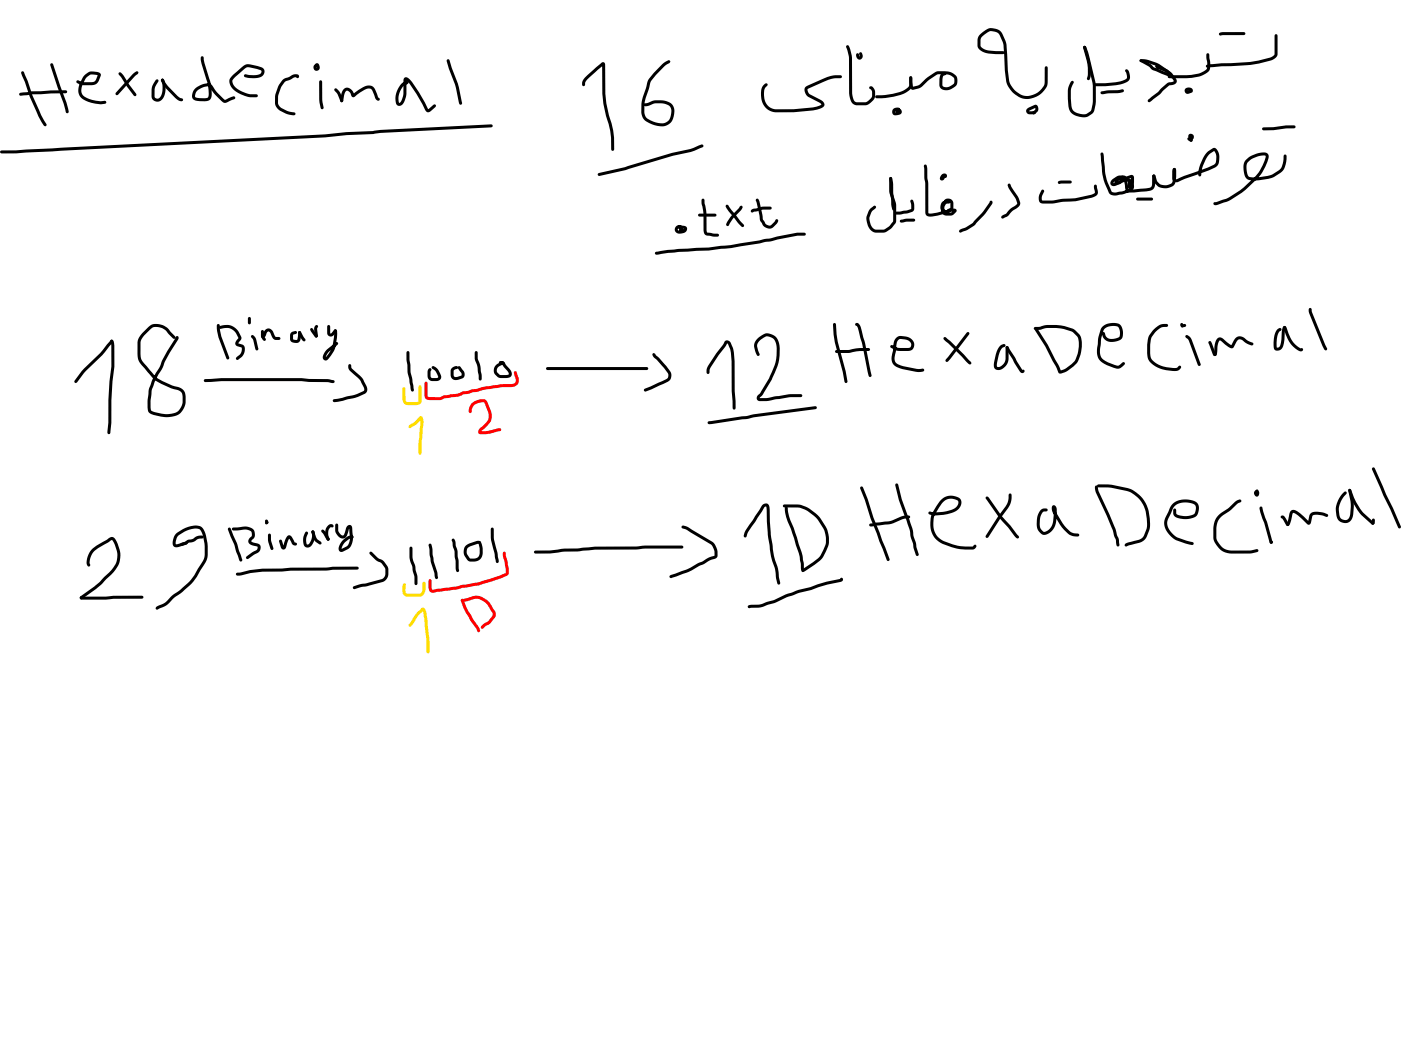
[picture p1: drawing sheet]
<svg xmlns="http://www.w3.org/2000/svg" width="339mm" height="254mm" viewBox="0 0 339 254" stroke-linecap="round" stroke-linejoin="round" font-family="sans-serif">
<g fill="#000">
<path d="M5.2 17.3l.3-.1 .3 .3 .9 2.1a41.5 41.5 0 0 0 4.6 10.6l-.4 .4-.4-.3a37.6 37.6 0 0 1-4.5-10.5l-.9-2.1zM12.2 15.4l.3-.1 .3 .2 3.3 9.3 .5 2.2-.3 .4-.4-.3-.5-2-3.3-9.3zM18.5 19.5l.4-.1 1.4 .5 2.3-.1 .5-.4 .6-1.3v.1l-1.5-.2-.6 .2-.9 .8-.7 1.5a2.25 2.25 0 0 0 1.6 3.4l.7 .3a5.6 5.6 0 0 0 3 .2l.3 .1v.5a6.9 6.9 0 0 1-6.2-1.6l-.2-.3a3.3 3.3 0 0 1 .1-2.9l.7-1.4a2.86 2.86 0 0 1 3.7-1.3l.6 .3 .1 .3-.5 1.4-.7 .8-1 .3-2.7-.1a1.14 1.14 0 0 1-1.1-.7zM28.7 17.6h.6l.6 .7 1.4 2.2 1.6 2.2v.5l-.3 .1-.3-.2-1.6-2.2-1.4-2.2a.96 .96 0 0 1-.6-1.1zM32 18l1.1-.8 .4 .4-5 5.3h-.5v-.5zM37.7 19.3l.3-.1 .3 .3-.9 1.8v2a.8 .8 0 0 0 .8 .6 .8 .8 0 0 0 .7-.7 4.8 4.8 0 0 0 .1-3.5v-.6h.5a4.5 4.5 0 0 1-.1 4.7 1.47 1.47 0 0 1-1.6 .8 1.47 1.47 0 0 1-1.2-1.3l.1-2.2zM39 19.1h.5l1.1 1.8 2.3 2.3 .8 .5a.53 .53 0 0 1 .5 .7l-.7 .1-.8-.5a16.2 16.2 0 0 1-3.5-4l-.3-.5zM48.6 13.7h.5l.3 1.6a24.7 24.7 0 0 1 1.7 6.4l.1 1a1.5 1.5 0 0 1-1.7 1.8l-1.9-.1a1.35 1.35 0 0 1-1.2-.8 1.35 1.35 0 0 1 .3-1.4l.1-.4a4.8 4.8 0 0 1 3.8-1.6l.9 .8a10.1 10.1 0 0 0 2.5 2.9l.5 .3 2-.9 .3 .1 .1 .3-.3 .3-2.1 .9-.4-.1-.6-.4a11.7 11.7 0 0 1-2.8-3.3l-.2-.2a4.5 4.5 0 0 0-2.6 .8 1.61 1.61 0 0 0-.7 1.8l1.1 .2 1.9-.1 .2-.4v-1.4a23.8 23.8 0 0 0-1.7-6.3l-.2-1.1zM56.4 18l2.4-2 .7-.4h1l2.7 .7a1.34 1.34 0 0 1 .7 1.5 1.34 1.34 0 0 1-1.4 1 5.8 5.8 0 0 1-3.5-.3l.1-.4 .3-.1a5.6 5.6 0 0 0 3.3 0 .56 .56 0 0 0 .5-.4 .56 .56 0 0 0-.2-.6l-2.6-.7h-.7l-3.4 2.9a1.63 1.63 0 0 0 .8 2.1 8 8 0 0 0 3.4 1.5l1.7 .1v.5l-.2 .1a7.5 7.5 0 0 1-5.9-2.2 2.05 2.05 0 0 1-.4-2.5zM68.3 19.3l2.2-1.1a1.28 1.28 0 0 1 1.8 .2l-.1 .4h-.5l-.1-.4 .1 .3h-.6l-2.3 1.2a6.6 6.6 0 0 0-1.5 3.1l-.1 2 .3 .6 .5 .5 1.4 .7 1.9 .5v.5l-.7 .1a6.8 6.8 0 0 1-3.1-1.3l-.7-.8-.3-.8a7.4 7.4 0 0 1 1.7-5.5zM76.3 15.4a.86 .86 0 0 1 .9 .3 .86 .86 0 0 1 0 1 .8 .8 0 0 1-1.3 .1 .8 .8 0 0 1 .4-1.3l.4 .4-.2 .5-.1-.5 .2 .1-.3-.1zM77.3 19.5l.2-.1 .4 .4v4.3l.3 2-.1 .2-.5 .1a3.1 3.1 0 0 1-.4-2.3z"/>
<path d="M108.1 14.4l.2-.1 .4 .3 .5 1.8a29.7 29.7 0 0 1 2.5 8.5l-.1 .3-.2 .2-.4-.3a29.4 29.4 0 0 0-2.5-8.5l-.5-1.9zM160.1 15.5l1.4-.9 .4 .1 .2 .2-.2 .3-.8 .4a16.6 16.6 0 0 0-3.6 3.9l-.7 2.2a9.6 9.6 0 0 0-.9 6.1l.3 .6a6 6 0 0 0 4.2 1.4l1.3-.7a3.6 3.6 0 0 0 .3-3.2l-.7-.6-1.1-.3h-1.9l-2.1 .7-.5-.1-.1-.2 .4-.4 2-.7h1.8a2.87 2.87 0 0 1 3.1 1.7 3.6 3.6 0 0 1-1.7 4.3 5.5 5.5 0 0 1-5.5-1.4l-.5-.9a11 11 0 0 1 1-7l.5-1.7a17.4 17.4 0 0 1 3.4-3.8zM184.7 20.4l.5-.3 .4 .4-.6 .8a4.4 4.4 0 0 0 .8 4.4l1.5 .7a40.2 40.2 0 0 0 10.7-.8l.6-.3-.6-.5-2.6-1.4a1.67 1.67 0 0 1-.4-2.5l.2-.2a20.9 20.9 0 0 1 6.3-2.5h1.7l.3 .4-.3 .3-1.6 .1a20.2 20.2 0 0 0-6.1 2.4 .82 .82 0 0 0 .2 1.4l2.9 1.5a.97 .97 0 0 1 .7 1 .97 .97 0 0 1-.7 .8l-1 .4a41.7 41.7 0 0 1-10.8 .6 4 4 0 0 1-2.8-4.6l.2-1.3zM207 13h.6l.1 .7 .1-1h.4l.3 .6a.84 .84 0 0 1-.8 1.1 .84 .84 0 0 1-.8-1.1zM211.7 23.2a14.9 14.9 0 0 0 7.5-1.9l.6-.5v-2l.4-.4 .3 .4-.1 2.3a4 4 0 0 1-2.8 1.9 12.4 12.4 0 0 1-5.9 .7zM219.9 18.5l.3-.1 .3 .4 .2 2.2 1.7-.6a14.1 14.1 0 0 1 3.8-3l.6-.2h1.6a3.2 3.2 0 0 1 2.9 1.5l.1 .8-.1 1-.4 .4-1 .7a1.77 1.77 0 0 1-2.8-1.1l.2-2.3 .4-.5 .7-.2 .4 .3-.9 .8v2.2a1.42 1.42 0 0 0 1.7 .1l1-.7a1.46 1.46 0 0 0-.2-1.6l-1.4-.6h-2.5a13.7 13.7 0 0 0-3.6 3l-.7 .3-1.2 .4a.75 .75 0 0 1-1.1-.8l-.1-1.2zM236.9 8.4a4.8 4.8 0 0 1 2.4-1.6h.2a3.5 3.5 0 0 1 2.3 .7l.5 .7 .8 1.7 .2 1.4a50.4 50.4 0 0 0 .7 8.6 4.7 4.7 0 0 0 4.7 3.3 4.3 4.3 0 0 0 3.8-3.3v-3.5l.4-.4 .4 .4v3.5a5 5 0 0 1-3.6 3.8 5 5 0 0 1-5-1.5l-.9-1.2-.5-.9a50.3 50.3 0 0 1-.7-9l-.2-.9-1-2.1-.6-.4-1.3-.2-.8 .4-1.4 1.1-.3 .6v1.4a2.11 2.11 0 0 0 2 1.2l3.5 .2 .3 .3-.3 .4a10.5 10.5 0 0 1-4.8-.5l-.9-.6-.5-.8v-1.9zM261.9 11.2l.3-.1 .3 .1 .6 1.5 1.7 7.2a17.5 17.5 0 0 1-.3 6.7l-.4 .9-1.1 .7a4.1 4.1 0 0 1-3.7-.6l-.6-.6-.3-.6a12.5 12.5 0 0 1-.3-4.7l.5-1.4 .3-.6 .3-.2 .4 .4-.7 2.1a10.4 10.4 0 0 0 .3 4.3l.4 .6a3.8 3.8 0 0 0 2.8 .7l1.2-.7 .2-.4a16.5 16.5 0 0 0 .3-6.4l-1.5-6.3-.8-2.4zM262 11.2h.4l.2 .3a15.4 15.4 0 0 1 1.1 6.7l-.4 1.1h-.5l-.1-.3 .3-1.1a15.5 15.5 0 0 0-1.2-6.3zM264.3 20.2l.3-.1a16.9 16.9 0 0 0 7.3-.8l.5-.6-.1-.9-.3-.7 .1-.3a.78 .78 0 0 1 .9 .8l.1 .5a1.43 1.43 0 0 1-.9 1.9 16.5 16.5 0 0 1-7.9 .8zM275.6 14.4l.9-.1 1.1 .2a12.3 12.3 0 0 1 5.4 2.9l1.3 1.6a1.07 1.07 0 0 1-.1 1.2 1.07 1.07 0 0 1-1.2 .4l-.5 .1-2.2 2.2-1.5 1.1a1.05 1.05 0 0 1-1.3 .6l-.1-.2 .2-.3 2.3-1.8 2.2-2.1 1.6-.6-1.1-1.6a11.7 11.7 0 0 0-5.2-2.8l-1.8-.3zM279.5 15.7l.4 .1 .1 .2-.1 .3h-.5l-.1-.3z"/>
<path d="M279.4 15.7l.5 .1 .3 .5-.1 .3a.57 .57 0 0 1-.7-.2 .57 .57 0 0 1 0-.7zM279.4 15.8l.5-.1 2.4 1.2 .7 .7v.5h-.5l-.7-.7-1.9-.8-.5-.4zM275.6 14.4h.7l1.8 1.1 .8 .8 4.1 1.7 .4 .3 .2 .3-.1 .2a.97 .97 0 0 1-1.1-.3l-2.9-1.2a3.4 3.4 0 0 1-1.9-1.3l-2-1.1zM282.4 18.3a34.4 34.4 0 0 0 7.3-.5l1.2-.5 .8-.7 .1-.9-.2-2.5 .4-.3 .3 .3 .1 1.1a3.1 3.1 0 0 1-.3 3l-.8 .6a8 8 0 0 1-4.5 1h-4.2l-.2-.1zM294.7 8l.9-.2h5.1l.4 .3-.4 .4-5.7 .1-.3-.1zM291.6 15.8l.7-.3 3-.2a33.8 33.8 0 0 0 12-1.5l.8-.6v-4.6l.4-.4 .3 .4v4.6l-.2 .6-.7 .5a30.3 30.3 0 0 1-12.6 1.7l-3.5 .4-.2-.1zM4.7 22.6l3-.5 4.6-.2 3.6-.1 .4 .4-.4 .4-8.2 .2-2.7 .4-.3-.1zM80.9 21.5h.5l.8 .8 .7 2v.3l-.3 .1-.3-.2-.7-1.7-.7-.8zM83.1 21.5a1.52 1.52 0 0 1 2.4 1l.1 .4-.3-.1a8 8 0 0 1 3.5-2.1l.9 .1 .7 .4 1 2.3 .4 .3-.1 .5-.3 .1-.5-.4-.9-2.1-.6-.5-1.3 .3-2.2 1.6a.55 .55 0 0 1-.6 .2 .55 .55 0 0 1-.4-.5l-.4-.7a.58 .58 0 0 0-.5-.4 .58 .58 0 0 0-.6 .5l-.4 2-.4 .3-.4-.3 .3-1.4zM97.8 18.8l.6-.1 .7 .6a34.2 34.2 0 0 1 4.4 7.1l1.3-1.1h.5v.6l-1.5 1.2a.78 .78 0 0 1-1.1-.6 30.3 30.3 0 0 0-4.3-6.9l-.3-.2 .2-.1-.1 3.6a4.4 4.4 0 0 1-.9 2.3 .97 .97 0 0 1-1.2 .3 .97 .97 0 0 1-.5-1.1 4.4 4.4 0 0 1 2.2-4.6l.6-.1 .3 .3-.2 .4-.5 .1a4.2 4.2 0 0 0-1.6 4.3h.3l.3-.3 .5-1.5v-3.6zM.1 36.5l78.5-4 5.1-.5 6.5-.3 1.7-.3 26.8-1.3 .4 .3-.3 .4-26.8 1.4-1.8 .2-6.4 .3-5.2 .5-74.7 3.9h-3.5l-.3-.1zM141.4 18.7l4-3.5a.53 .53 0 0 1 .6-.1 .53 .53 0 0 1 .3 .6v7a24.2 24.2 0 0 0 1.5 7.1 16.8 16.8 0 0 1 .6 6.6h-.6a21 21 0 0 0-1.3-8.3 39.9 39.9 0 0 1-1-12.5l.4 .1a21.8 21.8 0 0 0-4.4 4.1l-.2 1-.2 .1a1.04 1.04 0 0 1-.3-1.3z"/>
<path d="M144.5 42l.3-.1a132.9 132.9 0 0 0 17.7-4.9 21.4 21.4 0 0 0 7.1-2h.4l.1 .3-.3 .3a21.7 21.7 0 0 1-7.1 2.1 135.6 135.6 0 0 1-17.8 4.9l-.3-.1zM204.6 11l.3-.1 .3 .2 .7 2.3 .1 9.2 .5 1.8 .6 .3h2.1l.8-.4 .8-1.1v-1.1l-.2-.5-.4-.1a.47 .47 0 0 1 .3-.6 .47 .47 0 0 1 .6 .3l.4 .8v1.4l-.3 .8-1.1 .9-.8 .4h-2.2l-1-.4a3.3 3.3 0 0 1-.8-2.5l-.1-8.6-.7-2.6zM216 26.3l.9-.3a.4 .4 0 0 1 .6 .3 .4 .4 0 0 1-.4 .5h-.6l-.1 .4 .9-.2-.5 .2-.4-.4a1.01 1.01 0 0 1 1.2-.4l.3 .3a.7 .7 0 0 1-.5 1 1.22 1.22 0 0 1-1.6-.2l-.1-.6zM248.3 26.3l1.8-.9a.97 .97 0 0 1 .9 .6 .97 .97 0 0 1-.2 1l-.1 .1a.89 .89 0 0 1-1.1 .4l-.1-.2 .2-.3 .6-.5-.1-.5h.2l-1.6 .9 1.5 .1v.5l-1.5 .2-.5-.3a.76 .76 0 0 1 0-1.1zM266.1 22.2l1.4-.3 2.7-.1 1.1-.2 .4 .4-.3 .3-.7 .2-4.1 .3-.5-.1zM287.1 33.3h.5l.6 .4v.4l-.4 .2-.6-.4-.2-.3zM287.4 32.5a.72 .72 0 0 1 1.1 .2 .72 .72 0 0 1-.4 1.1l-.4-.4 .3-.4 .1 .4a.45 .45 0 0 1 .2 .6 .45 .45 0 0 1-.6 .2l-.4-.9zM286.6 21.4a1.02 1.02 0 0 1 1.1-.2 1.02 1.02 0 0 1 .6 1l-.3 .2-.3-.1-.1-.4-.5 .1 .5-.2 .4 .4a1.01 1.01 0 0 1-1.2 .4l-.4-.5zM287.7 32.9l.5-.1 .2 .6a.43 .43 0 0 1-.4 .3 .43 .43 0 0 1-.4-.5zM301.2 38.7a6.5 6.5 0 0 1 4.6-1.8 1 1 0 0 1 .8 1.4l-.2 .9a14.9 14.9 0 0 1-6.2 7.4l-3.3 2.1-2.8 .9a.44 .44 0 0 1-.6-.1 .44 .44 0 0 1 .2-.6l2.9-.9a23.4 23.4 0 0 0 7.9-6.7l.7-1.3 .8-2-.1-.3-.9-.1a5.5 5.5 0 0 0-3.3 1.6l-.4 1.2a2.6 2.6 0 0 0 .6 2.3l.4 .2a11.3 11.3 0 0 0 4.8-.5l2-1.2 .6-.5a6.4 6.4 0 0 0 .7-3.2h.5a4.2 4.2 0 0 1-1.4 4.3l-1.6 1.1-1.3 .4a11.1 11.1 0 0 1-4.6 .2l-.4-.1a3.9 3.9 0 0 1-.8-4.1zM305.2 30.9l5.6-.6h2l.4 .4-.4 .4h-1.9l-3 .4h-2.5l-.2-.1zM163.4 54.8a.85 .85 0 0 1 1.2-.3 .85 .85 0 0 1 .2 1.2l-.1-.4 .5 .1a.54 .54 0 0 1-.3 .7 .54 .54 0 0 1-.7-.3l.2-.7-.3 .1-.3 .4 .3 .2 1-.1 .3-.3-1.5-.2v-.5l1.4-.1a.88 .88 0 0 1 .8 .9 .88 .88 0 0 1-.8 .9l-.8 .1a1.06 1.06 0 0 1-1.2-.4 1.06 1.06 0 0 1 .1-1.3z"/>
<path d="M164.5 55.4l.3-.1 .6 .3-.1 .5-.2 .1-.5-.2-.2-.3zM169.7 48.1l.2-.1 .4 .4 .4 2.6 .2 5.2 2.6 .3 .3 .4-.1 .2-1.1 .2-1.7-.3-.7-.5-.1-.8v-3.9l-.5-2.7zM168.8 51.8l4.1-.1 .3 .3-.3 .4h-3.8l-.3-.1zM175.5 49.6l.3-.1 .3 .2 .6 1 3.1 3.6v.5l-.3 .1a8.3 8.3 0 0 1-2.4-2.7l-1.5-1.8-.2-.5zM178.8 49.9l.4-.2 .3 .4-.4 .8a11.2 11.2 0 0 0-2.7 3.2l-.3 .5h-.5l-.1-.3 .2-.5a11.8 11.8 0 0 1 2.8-3.4zM182.8 48.1h.4l.4 .6 .8 4.3 .2 .4a1.46 1.46 0 0 0 1.7 1.1l.9-.9a.6 .6 0 0 1 .8-.5l.1 .3-.2 .5-.9 1a1.9 1.9 0 0 1-2.9-1.1l-.4-.6-1-4.7zM181.6 50.8l.5-.3 .8-.1a6.1 6.1 0 0 1 3.3-.4l.4 .3-.4 .4a5.5 5.5 0 0 0-3.1 .4l-.9 .1a.51 .51 0 0 1-.7-.1zM158.4 61l1.4-.3a89.7 89.7 0 0 1 11.5-.8l5.3-.6 9.4-1.6a34.5 34.5 0 0 1 8.4-1.4l.3 .1v.5a26.7 26.7 0 0 0-8.1 1.4l-1.6 .2a114.2 114.2 0 0 1-21.3 2.5l-5 .6-.3-.1zM215 42.9l.3-.1 .4 .4a10.7 10.7 0 0 0 .9 6.1v4.3l-.9 1.4-1.9 1.3h-2.2l-.8-.4a3.8 3.8 0 0 1-1.4-3.1l.8-2.1 1-.9h.5a1 1 0 0 1-.8 1.2l-.7 1.8a3.8 3.8 0 0 0 .7 2.2l.8 .5h2l1.3-.8 .9-1.3a11.2 11.2 0 0 0-.9-6.6zM215 42.9h.6l.3 1.2v2.8l.5 3.7-.4 .3-.3-.2-.3-1.2-.2-4.9-.3-1.4zM216.4 51.3l2.7-.4 1.1-.3 .1-1-.3-1 .4-.3 .3 .2 .3 .8v1.3l-.4 .6-1.1 .4-2.1 .3-1-.1zM217.6 53.2l1.6-.3h1.7l.3 .4-.3 .3h-1.7l-1.3 .3-.3-.1z"/>
<path d="M227.6 42.3a.63 .63 0 0 1 1-.3 .63 .63 0 0 1-.1 1.1l-.2-.1-.1-.5 .1 .2-.4 .5-.3-.2 .3-.7h.5l.1 .3-.1 .5a.61 .61 0 0 1-1 .5 .61 .61 0 0 1 0-1.1zM223.4 39.9h.5l.3 .9v2.1l.2 1.5v7.2l2.1-.2 3.2-.9a1.18 1.18 0 0 1 1.6 .4l-.2 .4-.8 .7-1.5 .2a1.19 1.19 0 0 1-1.2-1.2v-1.1l.4-.9a1.25 1.25 0 0 1 1-.9 1.25 1.25 0 0 1 1.3 .5l.2 1.6a2.13 2.13 0 0 1-1.6 1.4 1.53 1.53 0 0 1-1.6-1.4 1.53 1.53 0 0 1 1.4-1.7h.7l.3 .4-.3 .3-1.1 .2-.3 .7a.72 .72 0 0 0 .8 .7l.9-.5v-1.2l-.3-.3h-.5l-.5 1-.1 1.2 .3 .4h1.2l.8-.6 .1 .4-1.1 .2a13.5 13.5 0 0 1-4.8 1l-.8-.2-.3-.7v-7.1l-.3-1.5zM232 55.6l1.5-.6 1.5-1 .4-.4a21 21 0 0 0 3.8-4.7l.1-.3a.47 .47 0 0 1 .6 .2 .47 .47 0 0 1-.1 .6 23 23 0 0 1-3.9 4.7l-.5 .5-1.5 1-1.5 .6h-.5l-.1-.3zM243.7 44.5l.2-.1 .4 .2a8 8 0 0 0 1.9 3.1l.4 1.3v.5a2.49 2.49 0 0 1-1.5 1.3l-1.5 1.5-1.1 .5h-.4a.81 .81 0 0 1 .9-1l.3-.2a7.6 7.6 0 0 1 2.5-2.2l.1-.3a6.3 6.3 0 0 0-1.5-2.7l-.7-1.1-.1-.5zM255.8 44l.6-.3h2.3l.4 .3-.4 .4-2.6 .1-.3-.1zM251.9 45.9l.4 .1 .1 .2-.6 1.6 .1 .7h.2a15.2 15.2 0 0 0 4.9-.4 19.3 19.3 0 0 0 7.1-1.1l.6-.4-.3-1.6 .4-.4 .4 .4 .1 1.9a1.83 1.83 0 0 1-1.3 .9 28.9 28.9 0 0 1-7.4 1.1 13.4 13.4 0 0 1-4.7 .3l-.6-.4-.2-.9 .2-.9zM269.7 43.3l1.4-.8 .5 .1 .1 .2-.2 .3-1.4 .9-.1-.1 .5-.1 1.3-.9 1.5-.5a.61 .61 0 0 1 .8 .6v1.3l-.2 .7a.61 .61 0 0 1-.6 .6 .61 .61 0 0 1-.6-.6v-1.2l.3-.4 .4 .4v1.3l-.4-.1 .4-.8v-1.3l.1 .1-1.4 .6-1.1 .8a1.05 1.05 0 0 1-1.6-.4zM266.1 37l.3-.1 .3 .3 .4 3.1a13.3 13.3 0 0 0 1.6 6.1l1.1 .2 1.7-.4 1.5-.5a.95 .95 0 0 0 0-1.7l-1.3 .1-1.6 .7a.94 .94 0 0 1-1.1 .3 .94 .94 0 0 1-.6-1l.4-.7 1.3-.8 1.5-.1a.98 .98 0 0 1 .9 1.3l.4 2.4-.3 .4a2.3 2.3 0 0 1-.7-2l-.3-1.4-1.2 .1-1.3 1h.3a6.4 6.4 0 0 1 3.4-1.1 1.72 1.72 0 0 1 1.3 1.4 1.72 1.72 0 0 1-.9 1.8l-2.4 .7a2.17 2.17 0 0 1-2.7-.5l-.3-.7a11.7 11.7 0 0 1-1.5-5.5l-.3-3.2zM272.8 43.5l.2-.1 .4 .4v1.6l-.4 .3-.3-.3zM274.7 47.9l3.7-.1 .3 .4-.3 .3h-3.4l-.3-.1zM272.2 46l.2-.1a18.7 18.7 0 0 0 5.7-.6l.4-.6 .1-2.2 .3-.3 .4 .4-.1 1.9a1.53 1.53 0 0 1-1.2 1.7l-5.6 .4-.2-.1zM278.7 42.3l.2-.1 .3 .2 .5 1.4 .6 .7a2.57 2.57 0 0 0 3.1-.4l.2-1.3v-1.7l.1 .2-.2-.3 .4-.4 .3 .2 .1 .5-.2 2.9a2.94 2.94 0 0 1-4 1l-1-1.1-.5-1.5z"/>
<path d="M283.6 40.7l.3-.1 .3 .4-.3 .3 .2-.1 .1 2.1 .3 .1 1.7-.8a34.2 34.2 0 0 0 7.4-2.9l.3-.4 .1-1.3-.1-.9-.4-.6h.1l-1.3 .9-.9 1.2-.8 2.2-.3 1.8h-.5l-.1-.3a9.2 9.2 0 0 1 1.9-5.3l1.5-1.1a1.22 1.22 0 0 1 1.6 1.3v.5a3.4 3.4 0 0 1-.3 2.3l-.5 .4a37.2 37.2 0 0 1-7.4 2.8l-1.7 .8a1.03 1.03 0 0 1-1.4-.8v-1.7zM52.5 78.5l.3-.1 .3 .3 .4 2.7 1.9 5.1-.1 .4-.2 .1-.4-.3-1.9-5.1-.3-1.5a1.93 1.93 0 0 1 0-1.6zM53 79a3.6 3.6 0 0 1 4.4 .9l1 1.8-.1 .4-.7 .9 1 .3a1.87 1.87 0 0 1-.2 3l-.8 .7h-.5a1.01 1.01 0 0 1 .8-1.2 1.62 1.62 0 0 0 .5-1.8l-1-.2a.9 .9 0 0 1-.5-.8 .9 .9 0 0 1 .4-.9l.4-.3-.7-1.2a2.71 2.71 0 0 0-3-1.2l-.7 .2-.3-.1zM60 76.8h.5l.1 .2v1.1l-.3 .4-.4-.4zM75.1 79.4l.2-.1 .4 .2 1 1.5v.5l-.5 .1-.3-.3-.9-1.4zM79.2 78.7l.3-.1 .3 .4 .1 1.7 .2-.1 .7-.9 .5 .1 .1 .2-.6 1a.9 .9 0 0 1-1 .4 .9 .9 0 0 1-.7-.8zM80.8 79.8h.5l.2 .4-.4 3.6-.4 1.2-1.2 1.7a.79 .79 0 0 1-1.1 .4l-.3-.4-.1-.4 .8-1.5 2.3-2h.5l.2 .3-.4 .4-2 1.8-.7 1.2 1.4-1.9 .2-.7 .4-2.3zM26.7 82.3h.6l.1 .2-.4 .6a40.2 40.2 0 0 1-6.2 6.6l-2.2 2.8-.3 .2-.3-.4a25.7 25.7 0 0 1 6.2-6.9zM26.7 82.3a.6 .6 0 0 1 .7 .1 .6 .6 0 0 1 .2 .6l.1 5.7-.5 3.6-.3 4.5v5.5l-.2 2.4-.4 .3-.3-.3 .2-2.4v-5.5l.3-4.6a25 25 0 0 0 .3-9.3v-.1l.2 .1-.4-.4zM34.4 80.6l1.9-1.8a3.8 3.8 0 0 1 5 1.6l1 1v.5h-.5l-1-1a3.4 3.4 0 0 0-3.9-1.7l-2 1.9-.7 1.1-.2 .6v2.9a2.8 2.8 0 0 0 .8 2.1l2.6 3.1 .9 .7a13.8 13.8 0 0 0 4.9 2.1 2.24 2.24 0 0 1 1.7 2.3v1.4a3.8 3.8 0 0 1-4.1 3.5l-1.9-.1-1.7-.4a1.62 1.62 0 0 1-1.5-1.8l.1-2.7a8.9 8.9 0 0 1 1-4l1.7-2.9 .7-1.9 1.2-2.2 2.2-3.5a.47 .47 0 0 1 .5 .2 .47 .47 0 0 1 0 .5l-2.1 3.2-1.1 2.2-.8 1.9-1.8 3.1a9.5 9.5 0 0 0-.9 4.2l.1 2.6 .9 .4 1.7 .4a5.2 5.2 0 0 0 3.9-.6l1-1.5 .1-2-.2-1-.9-.6a13.8 13.8 0 0 1-5.1-2.1l-1.1-1-2.6-3a3.5 3.5 0 0 1-1-2.6l.1-3a3.6 3.6 0 0 1 1.1-2.1zM49.4 91.8l4.1-.3h19.4l1.8 .2h4.8l1 .2 .4 .4-.4 .4-1.3-.3h-4.5l-1.8-.2h-19.4l-3.9 .2-.2-.1zM60.8 81.1h.5l.6 .9 .6 2.4-.1 .3-.3 .1-.3-.3-.6-2.3-.6-.8z"/>
<path d="M63.2 79.9l.2-.1 .4 .4 .1 1.1 .4 .8-.1 .3a.95 .95 0 0 1-1-1zM63.2 80.6h.5l.1 .7-.4-.1 .1-.2a1.49 1.49 0 0 1 1.9-1.4l.5 .5 .7 1.3 1.1 .2v.5l-1 .1-.4-.1-.5-.4-.6-1.3-.3-.2-.4 .2a1.44 1.44 0 0 1-1.2 1.4l-.2-.3zM70.4 80.4l1-.3 .3 .1v.4l-.8 .4-.1 1 .9 .2 .2-.2 .3-1.8h.5a2.59 2.59 0 0 1-.5 2.6 1.36 1.36 0 0 1-2.1-.8v-1.1zM72.2 80.2l.2-.1 .3 .2 1.1 1.7v.5a.84 .84 0 0 1-1.1-.8l-.6-1.2zM76.3 78.7l.2-.1a.55 .55 0 0 1 .2 .8l.1 1.9-.3 .3-.4-.3-.2-1.4 .1-.7zM84.3 88.2h.5l.3 1 2.7 2.6 1 2.2-.1 .8-.5 .5a21.2 21.2 0 0 1-5.3 1.7l-2.1 .3-.4-.4 .4-.3 3.2-.7a9.9 9.9 0 0 0 3.9-1.4l.1-.6-.9-1.8-2.7-2.7-.2-.5zM98.4 85l.2-.1 .4 .4v1.7l.2 1.3a8 8 0 0 0 .5 3.4l.4 2.7-.4 .3a2.2 2.2 0 0 1-.6-1.8l-.2-1.4a7.8 7.8 0 0 1-.4-3.4l-.2-1.1zM103.7 89.1l.3-.1a.55 .55 0 0 1 .1 .8v1.1l.1 .5 1.3 .1 .4-.2-.5-1.3-1.1-1.1a.72 .72 0 0 1 .7-.3 .72 .72 0 0 1 .6 .5l1 1.7a1.02 1.02 0 0 1-1.1 1.4h-1a1.19 1.19 0 0 1-1.2-1.3l.1-1.2zM109.3 89l.6-.4a.48 .48 0 0 1 .6 0 .48 .48 0 0 1 .1 .6l-.9 .5v1.1l.3 .4h.6l1-.4-.1-.6-.8-1.1v-.4l.3-.2 .3 .2 .4 .6a1.33 1.33 0 0 1 0 2.3l-.9 .3a1.3 1.3 0 0 1-1.9-1.2v-1.2zM114.9 85l.2-.1 .4 .4v1.4a14.1 14.1 0 0 1 .8 5.3h-.5a17.1 17.1 0 0 0-1-5.3zM120.7 87.4l.7-.1 .4 .2 1.6 2a1.15 1.15 0 0 1 .2 1.4 1.15 1.15 0 0 1-1.3 .6l-1.7-.1-.9-.8a1.82 1.82 0 0 1 .7-2.7l1.1-.4 .4 .3-.2 .4-1.4 .7-.2 .7 .1 .5 .8 .6 2-.1-.1-.6-1.5-1.9-.7-.1z"/>
<circle cx="39.3" cy="19.4" r=".36"/>
<circle cx="262.2" cy="11.4" r=".36"/>
<circle cx="288.1" cy="33.4" r=".37"/>
<circle cx="164.8" cy="55.7" r=".36"/>
<circle cx="164.9" cy="55.7" r=".39"/>
<circle cx="278.9" cy="42.6" r=".36"/>
<circle cx="76.5" cy="81.3" r=".36"/>
<circle cx="81.1" cy="80" r=".37"/>
</g>
<g fill="#f00">
<path d="M102.7 92.4l.3-.1 .3 .4 .1 3.2 .5 .2 2.8-.1a7.2 7.2 0 0 1 3.4-.7l1.8-.6 5.9-1.3 3.7-.5h2.1a.88 .88 0 0 0 1.1-.8l-.5-1.9 .1-.3 .5-.1 .3 1.1a1.75 1.75 0 0 1 .2 1.9 1.75 1.75 0 0 1-1.7 .8h-2.1l-3.6 .5-6 1.4a5.5 5.5 0 0 1-3 .6l-1.4 .3-1.2 .4h-2.4l-.9-.2-.4-.8z"/>
<path d="M114 97.5a3 3 0 0 1 3.6-.6l1.2 2.9v1.6a4.4 4.4 0 0 1-2.3 2.7l-.2 .4-.1-.2a12.1 12.1 0 0 0 4.2-.7l.7 .1 .1 .3-.1 .2-1 .3a8.4 8.4 0 0 1-4.2 .5 .92 .92 0 0 1 .2-1.5 4 4 0 0 0 2-2.1v-1.5l-1.1-2.5a2.47 2.47 0 0 0-3.1 2.4h-.5a2.52 2.52 0 0 1 .6-2.3z"/>
</g>
<g fill="#fd0">
<path d="M97.4 93.7l.2-.1 .4 .4v2.5l.2 .6 2.3 .2 .7-.2v-3.6l.3-.3 .4 .3v3.6l-.2 .5-.9 .4h-2.1a1.33 1.33 0 0 1-1.4-1.5z"/>
<path d="M98.8 103a7 7 0 0 0 2.6-2.2l.3-.2a1.13 1.13 0 0 1 .7 1.5l-.5 5.3v2.3l-.4 .3-.3-.3v-2.4l.4-5.2-.1-.8h.4a6.6 6.6 0 0 1-2.8 2.3l-.4-.4z"/>
</g>
<g fill="#000">
<path d="M201.5 78.2l.2-.1 .4 .4a21.1 21.1 0 0 0 1 6.3l1.3 5 .5 2.4-.1 .4-.3 .1-.3-.3a59 59 0 0 0-2.4-9.6l-.3-1.9zM206.8 78.2a.97 .97 0 0 1 1.3 1l1 3.9 1.6 7.7-.1 .3-.3 .1-.3-.3-1.6-7.6-1-3.9-.2-.6-.4-.1zM250 79.2l1.5-.2a10.5 10.5 0 0 1 7.9 .5l1.7 1.7a7.4 7.4 0 0 1-.7 6.4l-.9 1-1.7 1.2-1.3 .6-.3-.1-.1-.5 1.6-.7a5.2 5.2 0 0 0 2.1-1.8 7.5 7.5 0 0 0 .7-5.7l-1.3-1.3a12.2 12.2 0 0 0-6.7-.9l-1.1 .4h-1.2l-.2-.1zM250.2 79.4l.3-.1 .3 .2 2.5 3.9 2.8 5.4 .4 1.1-.1 .4-.2 .1-.4-.3-.6-1.5-2.5-4.8-2.5-3.9zM278.9 79.7a3.2 3.2 0 0 1 3.4-1.2l.1 .2-.4 .4a2.88 2.88 0 0 0-2.8 1.3l-.9 1.3a9 9 0 0 0-.2 4.4l.2 .7a5 5 0 0 0 3.7 2l2.2 .2 1-.6 .2 .1a1.13 1.13 0 0 1-1.1 1.2 8 8 0 0 1-6.3-2.1l-.6-1.2a11.8 11.8 0 0 1 .3-5zM310.3 79l.3-.2 .3 .3a7.7 7.7 0 0 0 3.3 5.1l.3 .1h-.2l.3-.1a.47 .47 0 0 1 .2 .7 .47 .47 0 0 1-.7 0 7.4 7.4 0 0 1-3.8-5.4l-.1-.3zM316.5 74.6h.5l.1 .9 3.7 8.7-.1 .5-.2 .1-.3-.2-.5-.9-3.2-7.9zM132.1 88.9l24.3-.1 .3 .4-.3 .3h-24.1l-.2-.1zM157.8 85.5l.3-.1 .3 .2 3.6 4.2a1.81 1.81 0 0 1-.6 2.6l-3.9 1.8-1.4 .5-.4-.1-.1-.2 .3-.4 5.2-2.3a1.08 1.08 0 0 0 .3-1.5l-2.6-3.1-.8-.7-.3-.6zM175.2 82.6a.94 .94 0 0 1 1.5 .4l.6 1.5 .3 2.9v7.2l.2 4.1-.3 .4-.4-.4-.4-13.4-.3-1-.6-1.3-.5 .9a23.1 23.1 0 0 0-3.7 5.3l-.2 1.2h-.5l-.1-.9 .1-.6a24.2 24.2 0 0 1 3.8-5.4zM183.2 81.8l1-.7a2.86 2.86 0 0 1 4.2 2.5 13.4 13.4 0 0 1-1.9 8.3l-2 3.4-.9 1h1.7l2.5-.5a16.9 16.9 0 0 1 6.1-.4l.1 .3-.4 .4a22.3 22.3 0 0 0-6 .5h-.3a8.9 8.9 0 0 1-3.9 .4 1.06 1.06 0 0 1-.4-1.1 1.06 1.06 0 0 1 .7-.8l.3-.5a28.6 28.6 0 0 0 3.5-7l.3-3.4a2.45 2.45 0 0 0-2.4-2.8h-.2a4 4 0 0 0-2 1.6l-.2 .9 .6 1.9-.3 .3-.3-.2-.3-.5-.4-1.7 .2-1zM171.1 102l9.4-1.4 1.6-.4 15-1.9 .3 .1 .1 .2-.3 .4-15 1.9-1.6 .5-8.6 1.2-.9-.1z"/>
<path d="M201.9 84.8l3.5-.2a12.3 12.3 0 0 1 4.6-.4l.3 .3-.3 .4a12.7 12.7 0 0 0-4.7 .5h-3.1l-.3-.1zM216.6 81.7l.8-.4 1.5 .1a1.94 1.94 0 0 1 1.9 1 1.94 1.94 0 0 1-.3 2.2l-.8 .3h-2.6l-1.7-.8-.2-.3 .3-.3 1.5 .6 2.5 .1a.92 .92 0 0 0 .8-.9 .92 .92 0 0 0-.8-.9l-1.9-.4-.6 .4a4.5 4.5 0 0 0-.4 2.7l-.3 1.3a1.49 1.49 0 0 0 .8 1.7l1.2 .5 3.2 .6h1.6l.3 .3a1.67 1.67 0 0 1-2 .4l-3.2-.6a3.5 3.5 0 0 1-2.4-1.3l-.2-.6a4 4 0 0 1 .2-2.5l.1-.1a3.6 3.6 0 0 1 .7-3.1zM228.1 81.6h.6l1 .9 3.3 3.3 1.7 1.7 .1 .3-.3 .4a4.5 4.5 0 0 1-2-1.9l-4.3-4.2zM233.7 80.4l.3-.1 .2 .1 .1 .5-4.5 5.9-.6 .7h-.6v-.5zM241.7 83.7l1-.5 .4 .4-.1 .2-.8 .4-.6 1-.6 3.3a.48 .48 0 0 0 .4 .4 .48 .48 0 0 0 .4-.2l.8-.7 .4-.7 .1-3.2 .3-.4 .4 .4v2.7a2.42 2.42 0 0 1-3.3 2.4l-.2-.5v-1.1l.7-2.6zM243.2 83.8l.2-.1 .4 .2 3.4 5.6-.2 .1 .3-.2a.48 .48 0 0 1 .1 .8 .48 .48 0 0 1-.7-.1l-3.2-5.2-.4-.8zM266.6 79a3.5 3.5 0 0 1 4.4-.2 2.53 2.53 0 0 1-.3 3.5 3 3 0 0 1-3.8-.4l-.5-1.1 .1-.4h.5l.3 .8a1.44 1.44 0 0 0 1.2 .8l1.1-.1 .9-.3 .2-1.2a1.36 1.36 0 0 0-1.7-1.6 2.52 2.52 0 0 0-2.1 .9l-.7 2-.1 1.5a3.9 3.9 0 0 0 .2 3.4l1.5 1.1 2.2 .7h.5l1.1-.8 .4 .3-1 1.1-.7 .2-2.7-.9a3.8 3.8 0 0 1-2-1.5l-.1-.2a5.2 5.2 0 0 1-.1-3.5 8.2 8.2 0 0 1 .7-3.4zM286.6 81.1a1.46 1.46 0 0 1 1.5 1.1l2.2 5.9-.1 .3-.3 .1-.4-.3-2.1-5.7-.7-.8-.2-.3zM292.2 82.6l.3-.1 .3 .2 1.2 2.9-.1 .4a.52 .52 0 0 1-.8-.4l-1-2.6zM294.3 81.9l.5-.3 .5 .1 2.5 1.8-.2 .2 .6-1.3a1.63 1.63 0 0 1 2.7-.6l.8 .7 1.2 .5v.5l-.3 .1-.8-.3-1.6-1-.6-.2-.6 .4-.8 1.5a.89 .89 0 0 1-1.3-.1l-1.6-1.4a.39 .39 0 0 0-.5-.1 .39 .39 0 0 0-.3 .4l-.3 2.6a.47 .47 0 0 1-.3 .6 .47 .47 0 0 1-.6-.2l.2-.5a5.7 5.7 0 0 1 .6-3.1zM308.8 79.7l.1-.1a.52 .52 0 0 1 .5-.2 .52 .52 0 0 1 .4 .3l-.6 .5a5.5 5.5 0 0 0-.6 3.8h.6l.3-.6 .3-3.1a1.44 1.44 0 0 1 .6-1.4l.4 .1 .1 .2-.3 .4 .2-.1-.6 4.1a1.24 1.24 0 0 1-.9 1.2 1.24 1.24 0 0 1-1.4-.5 6.8 6.8 0 0 1 .8-4.5zM22.2 132.9l1.1-.9 3-1.8a.97 .97 0 0 1 1.6 .3 6.9 6.9 0 0 1 1 5.5 10.5 10.5 0 0 1-3.7 4.6l-1.9 1.8-3.4 2.4-.5 .1-.1-.3 .1-.3 3.4-2.4 2.4-2.3a8.7 8.7 0 0 0 3-3.8v-.2a6.2 6.2 0 0 0-.9-4.8l-.4-.1-1.7 1a6.4 6.4 0 0 0-2.8 2.1 3.9 3.9 0 0 0-.7 2.5l.1 .4-.1 .3a.62 .62 0 0 1-.8-.8 5.1 5.1 0 0 1 1.3-3.3z"/>
<path d="M42.6 129a8.2 8.2 0 0 1 4.6-1.9 2.19 2.19 0 0 1 2.5 2 13.6 13.6 0 0 1 .4 6 28.2 28.2 0 0 1-4.3 6.5l-1.7 1.6a14.7 14.7 0 0 0-3.7 3.1l-2.2 1.1h-.5l-.1-.3 .3-.4 2-.9a14.1 14.1 0 0 1 3.8-3.2l.5-.5a11.4 11.4 0 0 0 3.6-4.5l1.2-1.9 .5-1.3a11.9 11.9 0 0 0-.9-5.9l-.4-.5a4.3 4.3 0 0 0-3.6 .6l-1.7 1.2-.4 1v.8h.5l2-.6 .3 .1v.5l-2.1 .7a1.02 1.02 0 0 1-1.2-.1 1.02 1.02 0 0 1-.2-1.2l.2-1.1zM43.6 131.5l1.1-.4a3 3 0 0 1 2-.8l.3-.2a2.32 2.32 0 0 1 2.1-.4v.5l-1.1 .1a4.6 4.6 0 0 1-2.5 1.1l-1.5 .7-.3-.1zM55.2 127.7l.2-.1 .4 .2 1.4 3.5 1.4 4.1-.1 .3-.3 .2-.4-.4-1.2-3.9-1.5-3.5zM56.1 127.7l1.3-.1a4.3 4.3 0 0 1 3.6 .3 1.83 1.83 0 0 1-.2 2.9l.2 .3 1.1 .3a1.24 1.24 0 0 1 .9 1.2 1.24 1.24 0 0 1-.9 1.2l-2.1 1.4-.5-.1-.1-.2 .2-.3 2.2-1.4a.77 .77 0 0 0 .5-.9l-1.2-.3a1.2 1.2 0 0 1-1-1.1 1.2 1.2 0 0 1 .8-1.3l-.1-.9-.4-.3a4.1 4.1 0 0 0-3-.1l-1.3-.1zM57.1 138.6l.8-.1a27.8 27.8 0 0 1 10.3-1l2.1-.2h8.5l1.6-.2h6l.3 .3-.3 .4-16.1 .2-2.1 .3a28.2 28.2 0 0 0-10.3 .9l-.8-.1zM64.9 129.2l.2-.1 .4 .3a5.8 5.8 0 0 0 .6 3.2l-.1 .4-.3 .1-.3-.3a6.4 6.4 0 0 1-.6-3.4zM67.5 130.6l.3-.1 .4 .3 .4 1.4-.2 .1 .8-2.2a.73 .73 0 0 1 .7-.6 .73 .73 0 0 1 .7 .5l.6 1.2 .5 .2a.49 .49 0 0 1-.2 .5 .49 .49 0 0 1-.6-.1l-1.1-1.6h.2l-.8 2.1a.66 .66 0 0 1-.6 .6 .66 .66 0 0 1-.7-.5l-.5-1.5zM73.9 128.6l.5 .1 .1 .3a2.94 2.94 0 0 0-.3 2.7h.3l.3-.3a2.8 2.8 0 0 0 .5-2.6l.1-.4 .2-.1a1.99 1.99 0 0 1 .4 2.4 2.5 2.5 0 0 1-1.2 1.7h-.8a1.65 1.65 0 0 1-.7-2l.1-.7zM75.3 128.5l.3-.2 .3 .1v.5l-.3 .1-.2-.1zM75.4 128.4h.5l.7 1.9 1.2 1.1-.4 .3-1.1-.7a3.8 3.8 0 0 1-1-2.2zM77.7 128.2h.6l.4 .4 .9 1.6v.5l-.3 .1-.3-.2-1.3-1.9zM79.3 127.1l.3-.2a.6 .6 0 0 1 .7 0 .6 .6 0 0 1 .3 .6h-.6a1.85 1.85 0 0 0-.5 2.3l.2 .5-.1 .4-.3 .1-.3-.2a2.86 2.86 0 0 1 .3-3.5z"/>
<path d="M79.1 130.1l.5 .1 .1 .2-.2 .3h-.4l-.1-.3zM81.1 126.7h.5l.2 1.7 .4 .7a.55 .55 0 0 0 .4 .4 .55 .55 0 0 0 .6-.2l.4-1.2a.86 .86 0 0 1 .4-.9 .86 .86 0 0 1 1.1 .2l.1 1.4a4.6 4.6 0 0 1-.4 3.3l-.6 .7-1.3 .6a.87 .87 0 0 1-1-.3 .87 .87 0 0 1 .1-1.1 4.6 4.6 0 0 1 2.1-2.3h.1a1.02 1.02 0 0 1 1.3 .2l-.1 .3-.9 .2-1 .7-.6 .7-.4 1 1.4-.7 .5-.8 .2-1.2-.2-2.5 .1 .1-.2 .3a3.3 3.3 0 0 1-.8 2l-.5 .3-.6-.1-1.1-1-.3-.7zM89.4 133.5h.5l1.5 1.5 1.5 .9 .9 1.4 .1 1.6a2.15 2.15 0 0 1-1.4 1.9l-6.8 1.7-.3-.1-.1-.2 .2-.4 6.8-1.7 .7-.7 .2-1.7-.2-.4-.8-1.1-1.3-.6-1.5-1.5zM99.1 132.3l.2-.1 .4 .4v2.5l.6 1.6 .2 1.4a5.7 5.7 0 0 1 .4 3.1l-.3 .4-.4-.4a5.2 5.2 0 0 0-.4-2.9l-.1-1.2-.4-1a7.3 7.3 0 0 1-.3-3.5zM103.7 131.6h.5l.3 .9 .3 3.2 .9 2.6 .2 1.4-.1 .3-.3 .1a1.15 1.15 0 0 1-.5-1.4l-.9-2.9-.5-3.9zM109.3 130.4a.71 .71 0 0 1 .8 .9l.5 1.9 .3 2.6 .1 2.2-.4 .4-.3-.3-.1-.4-.3-4.2-.5-1.4-.2-1.5zM112.6 132l.9-.6 2.2-.6a.4 .4 0 0 1 .5 .3 .4 .4 0 0 1-.3 .5h-.5l-1.6 .5a1.33 1.33 0 0 0-.9 1.9l.7 1.1h1a1.3 1.3 0 0 0 1.4-1.4l-.3-2.1 .4-.4 .3 .3a4.3 4.3 0 0 1 0 3.3l-.4 .6-.7 .3-1.6 .2-.6-.3-.8-1.1a2.35 2.35 0 0 1 .3-2.5zM118.7 127.7h.6a18.1 18.1 0 0 0 1 6.5l.1 .6a.96 .96 0 0 1-.2 1.4l-.4-.3-.3-2.2a11.2 11.2 0 0 1-.8-6zM19.4 144.4l14.9-.3 .4 .4-.4 .3-14.5 .3-.4-.2z"/>
<circle cx="293.7" cy="85.8" r=".37"/>
<circle cx="19.6" cy="144.6" r=".36"/>
</g>
<g fill="#000">
<path d="M285.5 78.6l.9-.2 .4 .3-.3 .4-.7 .1-.3-.1z" fill-rule="evenodd"/>
<path d="M285.3 78.6l.7-.2v.7h-.4z" fill-rule="evenodd"/>
<path d="M64.1 126.1l.7-.2v.8h-.5z" fill-rule="evenodd"/>
<circle cx="285.7" cy="78.5" r=".36"/>
<circle cx="64.4" cy="126" r=".36"/>
<circle cx="64.4" cy="126.5" r=".39"/>
</g>
<g fill="#f00">
<path d="M103.7 140.2l.3-.1 .3 .4v1.7l.2 .4 5.8-.7 2.4-.5a26.6 26.6 0 0 0 7-1.8l2.6-1-.3-2.6-.5-1.7v-.5l.4-.4 .4 .4 .7 3.7v1.1l-.2 .4a5.4 5.4 0 0 1-2.9 1.3 27.2 27.2 0 0 1-7.1 1.8l-2.4 .5-4.9 .6a1.21 1.21 0 0 1-1.4 .1 1.21 1.21 0 0 1-.5-1.3z"/>
<path d="M111.5 144.9l.2-.1 .4 .3a12.3 12.3 0 0 0 1.9 3.9l1.8 2.8 .3 .7-.1 .4-.3 .1-.3-.3-2.2-3.5a11.2 11.2 0 0 1-1.8-3.9z"/>
<path d="M111.9 144.9l1-.2a4.2 4.2 0 0 1 3.2-.5 5.4 5.4 0 0 1 3.3 3.3 1.57 1.57 0 0 1 .2 2l-1.2 1.4-1 .5-.6 .6h-.5v-.5l.8-.7 .9-.5 1-1.3 .1-.7-.4-.5a4.2 4.2 0 0 0-4-2.9l-2.5 .7-.3-.1z"/>
</g>
<g fill="#fd0">
<path d="M97.5 141.1l.5 .1 .1 .2-.1 1.7 .2 .5h3.2a.88 .88 0 0 0 .7-1.1v-1.4l.4-.4 .4 .4v1.5a1.6 1.6 0 0 1-1.5 1.7h-3a1.19 1.19 0 0 1-1.1-1.2v-1.4z"/>
<path d="M100.8 148.1l.6-.5a.73 .73 0 0 1 .6-.6 .73 .73 0 0 1 .8 .3l.5 2.3 .5 5.1v3l-.3 .4-.4-.4v-2.9l-.5-5.1-.5-2h.2l-1.2 1.2-1.7 2.6-.3 .1-.4-.3z"/>
</g>
<g fill="#000">
<path d="M208 117.8l.3-.1 .3 .2 1.2 2.8 1.3 4.5 3.9 10v.4l-.3 .1-.3-.2-3.9-10-1.4-4.5-1.2-2.8zM216.5 117l.3-.1 .3 .3a37.4 37.4 0 0 0 2.7 8.5l.7 2.1 .3 1.9 1.3 4.4-.1 .3-.3 .1-.3-.2-1.3-4.4a11.5 11.5 0 0 0-1.1-4.3l-1.7-4.6-.9-3.6zM243.9 119.5h.5a4.2 4.2 0 0 1-.7 3.4l-1.8 2.5-3 4.6-.3 .2-.3-.2v-.4l3-4.6 1.8-2.5a5.4 5.4 0 0 0 .8-3zM264.8 117.5h.5l.3 1.3 4 9 .9 2.7 .1 1.4-.3 .3a1.71 1.71 0 0 1-.6-1.6l-.8-2.5-1.4-3.4-2.6-5.6-.2-1zM265.3 117.3l.2-.1a19.8 19.8 0 0 1 7.1 .9 7.8 7.8 0 0 1 5.3 7.3v2.5l-.7 1.9-.6 .8a5.3 5.3 0 0 1-3 1.2l-1.4 .4-.4-.3 .2-.4 .6-.2 2.9-.8 .6-.4 .4-.6a8.1 8.1 0 0 0-3.3-10.4l-.3-.2a19.7 19.7 0 0 0-7.4-1l-.3-.4zM303.6 118.5a.63 .63 0 0 1 .8 .8 .67 .67 0 0 1-.6 .8 .67 .67 0 0 1-.7-.8 .45 .45 0 0 1 .3-.6 .45 .45 0 0 1 .6 .3v.5h-.4zM324.9 119l.3-.1 .4 .3a5.6 5.6 0 0 0-1.7 5.7l.1 .4a1.58 1.58 0 0 0 1.5 .5l.6-.4 .3-1a12.1 12.1 0 0 0-.5-5.8l.4-.4 .3 .3a12.2 12.2 0 0 1 .4 6.6 2.01 2.01 0 0 1-2.2 1.4 2.01 2.01 0 0 1-1.8-1.8 6 6 0 0 1 1.9-5.7zM326 118.3l.3-.1 .3 .2a14.9 14.9 0 0 0 5.4 7.8l.2 .4-.1 .2-.3 .1-.3-.1a14.6 14.6 0 0 1-5.6-8.1zM331.7 113.2l.3-.1 .3 .2 2.8 6.3 1.6 3.3 1.9 4.4v.4l-.3 .1-.3-.2-6.3-14zM129.2 133.3l3.7-.1a31.1 31.1 0 0 1 7.1-.6l3.8-.4h10l2.2-.2h8.8l.4 .3-.4 .4-21 .3-4.3 .4a27.5 27.5 0 0 0-6.5 .5h-3.6l-.2-.1zM164.8 127.2l.4-.1 1 .4 6.3 3.8a4 4 0 0 1 .9 2.1v1.3l-.5 .4a7.2 7.2 0 0 0-3 1.5l-.2 .1a28.6 28.6 0 0 1-7.2 3l-.6 .1-.1-.3 .2-.3a37.3 37.3 0 0 0 7-3.1l.6-.2a7.2 7.2 0 0 1 3-1.4l.1-.1v-1.1l-.7-1.5-5.9-3.6-1.1-.4-.3-.3zM184.3 122.1a.93 .93 0 0 1 1.1-.3 .93 .93 0 0 1 .6 .9 56.4 56.4 0 0 0 1.4 12.8 10.5 10.5 0 0 1 .9 4.2l.3 1.4-.3 .3-.4-.2-.3-1.3-.2-2.2a34 34 0 0 1-1.8-8.9l-.4-6.3-.5 .3-3 4.5a4.8 4.8 0 0 0-1.2 2.5l-.4 .2-.2-.1-.1-.3a5.4 5.4 0 0 1 1.3-2.7z"/>
<path d="M189.3 122.1h4.3a10.4 10.4 0 0 1 6.3 5.8 6.7 6.7 0 0 1-.9 6.7 5.6 5.6 0 0 1-2.1 2l-2.4 1.6h-.4l-.1-.3 .1-.3a12.1 12.1 0 0 0 4.1-3.1l.8-1.4a5.6 5.6 0 0 0 0-5.3 9.5 9.5 0 0 0-5.6-5h-3.8l-.4-.4zM189.8 122.6h.5l.1 .8a13.2 13.2 0 0 0 1.6 4.6l2 6.4 .4 3.6-.3 .4-.4-.4-.4-3.4-2.1-6.7a9.8 9.8 0 0 1-1.5-5zM210.2 126.7l5.1-.7 3.3-1.3h1.1l.3 .4-.3 .3-1.6 .2-2.6 1.1-3.9 .5a1.12 1.12 0 0 1-1.5-.2zM224.5 123.8l.3-.1 .9 .2a10.6 10.6 0 0 0 4.9-.8 1.31 1.31 0 0 0 .8-2.1 2.79 2.79 0 0 0-3.7 .8l-1.7 2.6a4.8 4.8 0 0 0 2.1 6.5 13.5 13.5 0 0 0 7 1.3l.6-.5a.6 .6 0 0 1 .3 .6 .6 .6 0 0 1-.5 .5l-.1 .1a14 14 0 0 1-7.5-1.3 5.3 5.3 0 0 1-2.9-6.2l.4-1.4a9.3 9.3 0 0 1 2.5-3.5 3.3 3.3 0 0 1 4.4 .5 2.6 2.6 0 0 1-2.2 3.1 8.4 8.4 0 0 1-5.4 .3l-.3-.3zM238.3 120.2h.6a35.1 35.1 0 0 0 5.3 6.9l2 2.5 .2 .3-.1 .3h-.5l-.4-.3-1.7-2.3a34.7 34.7 0 0 1-5.4-6.9zM251.5 123.4l.1-.1a1.42 1.42 0 0 1 1.6-.2v.5l-.9 .2-.5 .5-.4 .9-.1 1.6a1.59 1.59 0 0 0 1.3 1.8l1-.5a3.2 3.2 0 0 0 1-2l.1-1.6-.1-1.6 .4-.1 .2 1.1a13.7 13.7 0 0 0 3.4 4.6 3.3 3.3 0 0 0 2.2 .7v.5a3 3 0 0 1-2.7-.7 14.3 14.3 0 0 1-3.5-4.8l-.4-1.1a.64 .64 0 0 1 .6-.9 .64 .64 0 0 1 .6 .8l-.1 3.2a3.2 3.2 0 0 1-3.3 3.1l-1-.9-.3-.7a6 6 0 0 1 .5-3.8zM283.5 121.9a4.9 4.9 0 0 1 6 0 2.45 2.45 0 0 1-1.2 3.4 4.3 4.3 0 0 1-4.5-.6l-.2-1.3 .4-.4 .3 .4v.8l.2 .3a4.9 4.9 0 0 0 4.1-.1l.4-1a1.17 1.17 0 0 0-.9-1.6 3.7 3.7 0 0 0-4.6 1.2l-1.3 3a3.9 3.9 0 0 0 2.4 4l3.9 1.3v.4h-.9a10.1 10.1 0 0 1-3.7-1.3 4.5 4.5 0 0 1-2.4-4.6l1.4-3.2zM294.5 124.7l.3-.4a18.6 18.6 0 0 0 4.1-3.2l.8-.3 .4 .4-.3 .3-.6 .3a15.6 15.6 0 0 1-3.9 3.1 3.7 3.7 0 0 0-1.3 2.9v2.4a3.7 3.7 0 0 0 1.4 2.1 3.3 3.3 0 0 0 2.2 .9h4.5l1.8-.4 .3 .4-.3 .3-1.8 .4h-4.5a4.6 4.6 0 0 1-4.3-3.7 9.9 9.9 0 0 1 .3-4zM304.6 122.6l.2-.1 .4 .4 2.5 8.3-.1 .3a.47 .47 0 0 1-.5 0 .47 .47 0 0 1-.3-.4l-1.2-4.6-1-2.6-.1-.8zM307 131l.4-.2 .2 .1 .1 .4-.3 .2h-.4zM309.7 124.8a.64 .64 0 0 1 .9 .2l1 1.9-.3 .4-.4-.3-.9-1.6-.3-.1zM312 123.6l.6-.3 .7 .2a12 12 0 0 1 3.2 2.8h-.3l.3-1.6 .3-.5a2.05 2.05 0 0 1 1.8-.4l.9 .1a2.02 2.02 0 0 1 1.6 .8l-.4 .4-1.3-.5h-1.9l-.3 .3-.3 1.4a.57 .57 0 0 1-.3 .6 .57 .57 0 0 1-.6-.1l-2.2-2.1-.8-.5a.38 .38 0 0 0-.5-.1 .38 .38 0 0 0-.1 .5l-.5 2a.45 .45 0 0 1-.5 .6 .45 .45 0 0 1-.4-.6l.3-.1-.2 .1z"/>
<path d="M331.7 125.5a.61 .61 0 0 1 .7 .3 .61 .61 0 0 1-.1 .8l-.4 .3-.3-.1-.1-.2zM180.8 146.6l.6-.3 2.3-.1 1.4-.5a14.1 14.1 0 0 0 4.8-1.9l1.3-.4a16.3 16.3 0 0 1 4.7-1.4 31.7 31.7 0 0 1 7.2-2v.2l.1-.4a.45 .45 0 0 1 .6 .4 .45 .45 0 0 1-.4 .5 32 32 0 0 0-7.3 2 16.5 16.5 0 0 0-4.7 1.4l-.7 .2a16.4 16.4 0 0 1-5 2l-2.4 .7-2.2 .1-.3-.1z"/>
<circle cx="331.9" cy="126.6" r=".37"/>
</g>
</svg>
